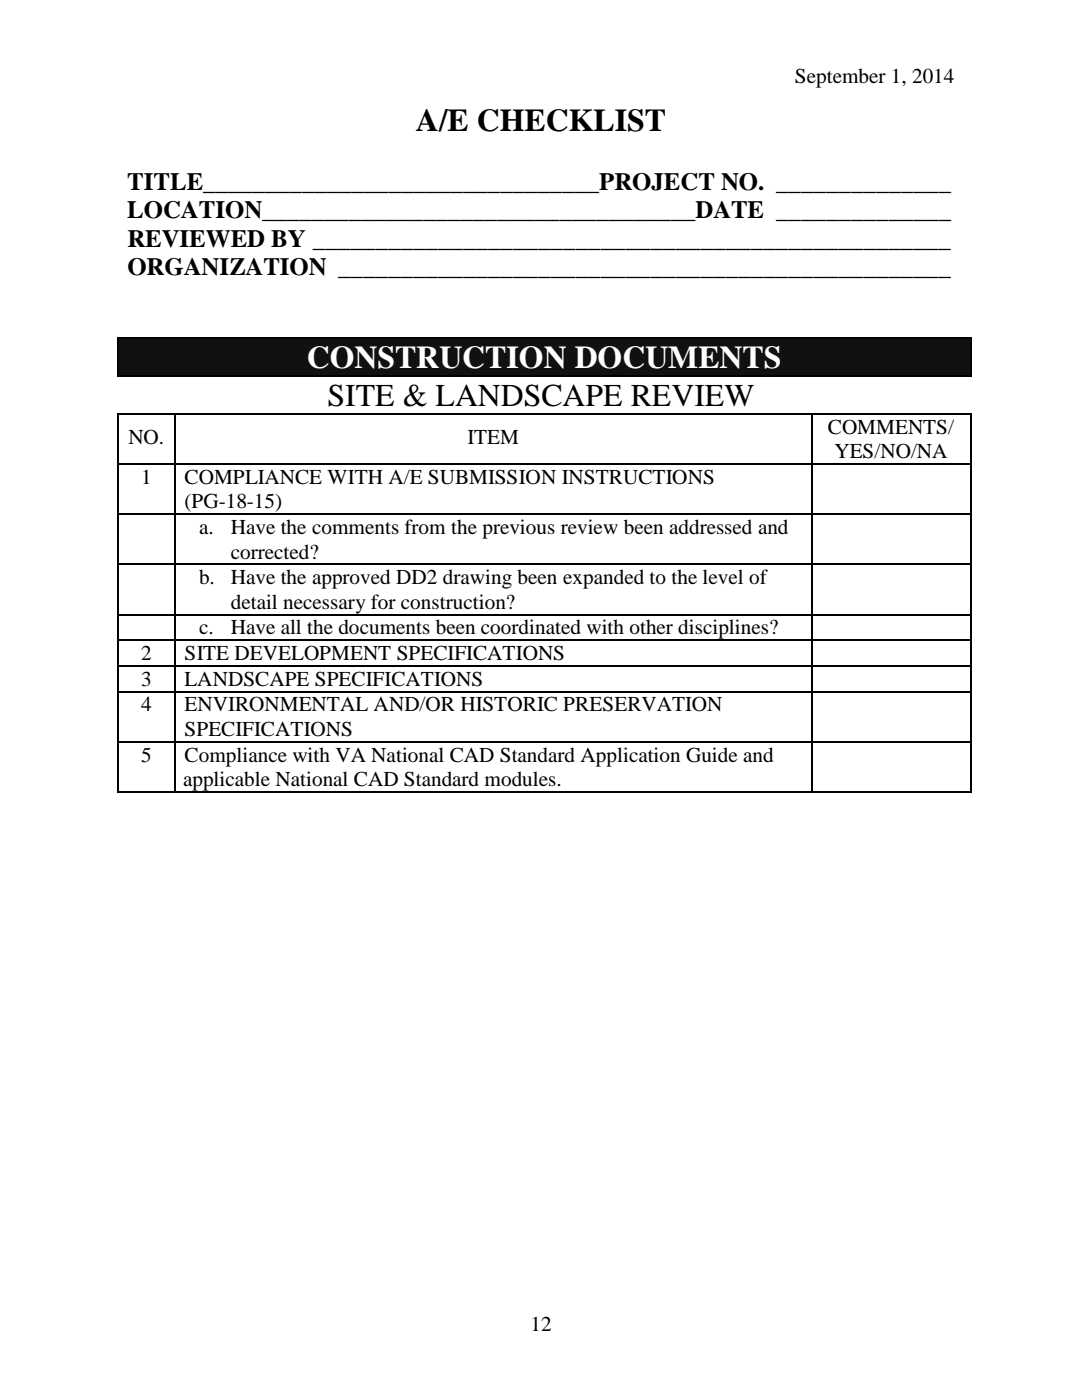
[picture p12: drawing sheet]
<svg xmlns="http://www.w3.org/2000/svg" width="216mm" height="279mm" viewBox="0 0 216 279" stroke-linecap="round" stroke-linejoin="round" font-family="sans-serif">
<defs><g id="words">
<g font-size="6.3">
<text x="83" y="26.2">A/E CHECKLIST</text>
<text x="65.4" y="81">SITE &amp; LANDSCAPE REVIEW</text>
</g>
<text font-size="6.3" fill="#fff" x="61.2" y="73.5">CONSTRUCTION DOCUMENTS</text>
<g font-size="5">
<text x="25.4" y="37.9">TITLE________________________________PROJECT NO. ______________</text>
<text x="25.4" y="43.6">LOCATION___________________________________DATE ______________</text>
<text x="25.4" y="49.2">REVIEWED BY ___________________________________________________</text>
<text x="25.4" y="54.9">ORGANIZATION _________________________________________________</text>
</g>
<g font-size="4.2">
<text x="158.6" y="16.5">September 1, 2014</text>
<text x="25.6" y="88.6">NO.</text>
<text x="93.3" y="88.6">ITEM</text>
<text x="165.2" y="86.6">COMMENTS/</text>
<text x="166.5" y="91.4">YES/NO/NA</text>
<text x="28.2" y="96.6">1</text>
<text x="36.8" y="96.6">COMPLIANCE WITH A/E SUBMISSION INSTRUCTIONS</text>
<text x="36.8" y="101.5">(PG-18-15)</text>
<text x="39.7" y="106.6">a.</text>
<text x="46.1" y="106.6">Have the comments from the previous review been addressed and</text>
<text x="46.1" y="111.5">corrected?</text>
<text x="39.7" y="116.6">b.</text>
<text x="46.1" y="116.6">Have the approved DD2 drawing been expanded to the level of</text>
<text x="46.1" y="121.5">detail necessary for construction?</text>
<text x="28.2" y="131.7">2</text>
<text x="36.8" y="131.7">SITE DEVELOPMENT SPECIFICATIONS</text>
<text x="39.7" y="126.6">c.</text>
<text x="46.1" y="126.6">Have all the documents been coordinated with other disciplines?</text>
<text x="28.2" y="136.9">3</text>
<text x="36.8" y="136.9">LANDSCAPE SPECIFICATIONS</text>
<text x="28.2" y="142">4</text>
<text x="36.8" y="142">ENVIRONMENTAL AND/OR HISTORIC PRESERVATION</text>
<text x="36.8" y="146.9">SPECIFICATIONS</text>
<text x="28.2" y="152">5</text>
<text x="36.8" y="152">Compliance with VA National CAD Standard Application Guide and</text>
<text x="36.5" y="156.8">applicable National CAD Standard modules.</text>
<text x="105.8" y="265.6">12</text>
</g>
</g></defs>
<path d="M23.6 67.6h169.9v7.3h-169.9z" fill-rule="evenodd" fill="#111"/>
<path d="M25.4 67.6h166.4v7.3h-166.4z" fill="#111"/>
<g fill="#000">
<path d="M23.4 67.4h.2v.2h-.2zM23.4 75h.2v.2h-.2zM193.5 67.4h.3v.2h-.3zM193.5 75h.3v.2h-.3zM23.4 82.5h.2v.3h-.2zM23.4 92.5h.2v.3h-.2zM34.8 82.5h.3v.3h-.3zM34.8 92.5h.3v.3h-.3zM161.8 82.5h.3v.3h-.3zM161.8 92.5h.3v.3h-.3zM193.5 82.5h.3v.3h-.3zM193.5 92.5h.3v.3h-.3z"/>
<path d="M23.4 102.5h.2v.3h-.2zM23.4 112.5h.2v.3h-.2zM34.8 102.5h.3v.3h-.3zM34.8 112.5h.3v.3h-.3zM161.8 102.5h.3v.3h-.3zM161.8 112.5h.3v.3h-.3zM193.5 102.5h.3v.3h-.3zM193.5 112.5h.3v.3h-.3zM23.4 122.5h.2v.3h-.2zM23.4 127.6h.2v.3h-.2zM23.4 132.8h.2v.2h-.2zM23.4 137.9h.2v.3h-.2z"/>
<path d="M34.8 122.5h.3v.3h-.3zM34.8 127.6h.3v.3h-.3zM34.8 132.8h.3v.2h-.3zM34.8 137.9h.3v.3h-.3zM161.8 122.5h.3v.3h-.3zM161.8 127.6h.3v.3h-.3zM161.8 132.8h.3v.2h-.3zM161.8 137.9h.3v.3h-.3zM193.5 122.5h.3v.3h-.3zM193.5 127.6h.3v.3h-.3zM193.5 132.8h.3v.2h-.3zM193.5 137.9h.3v.3h-.3z"/>
<path d="M23.4 147.9h.2v.3h-.2zM23.4 157.9h.2v.3h-.2zM34.8 147.9h.3v.3h-.3zM34.8 157.9h.3v.3h-.3zM161.8 147.9h.3v.3h-.3zM161.8 157.9h.3v.3h-.3zM193.5 147.9h.3v.3h-.3zM193.5 157.9h.3v.3h-.3z"/>
</g>
<g fill="none" stroke="#000" stroke-width=".25">
<path d="M23.5 67.6v7.4M23.6 67.5h169.9M23.6 75.1h169.9M193.7 67.6v7.4M23.5 82.8v9.7M23.5 92.8v9.7M23.6 82.6h11.2M23.6 92.6h11.2M34.9 82.8v9.7M34.9 92.8v9.7M35.1 82.6h126.7M35.1 92.6h126.7"/>
<path d="M161.9 82.8v9.7M161.9 92.8v9.7M162.1 82.6h31.4M162.1 92.6h31.4M193.7 82.8v9.7M193.7 92.8v9.7M23.5 102.8v9.7M23.5 112.8v9.7M23.6 102.7h11.2M23.6 112.6h11.2M34.9 102.8v9.7M34.9 112.8v9.7"/>
<path d="M35.1 102.7h126.7M35.1 112.6h126.7M161.9 102.8v9.7M161.9 112.8v9.7M162.1 102.7h31.4M162.1 112.6h31.4M193.7 102.8v9.7M193.7 112.8v9.7M23.5 122.8v4.8M23.5 127.9v4.9M23.5 133v4.9M23.5 138.2v9.7"/>
<path d="M23.6 122.6h11.2M23.6 127.8h11.2M23.6 132.9h11.2M23.6 138h11.2M34.9 122.8v4.8M34.9 127.9v4.9M34.9 133v4.9M34.9 138.2v9.7M35.1 122.6h126.7M35.1 127.8h126.7M35.1 132.9h126.7M35.1 138h126.7"/>
<path d="M161.9 122.8v4.8M161.9 127.9v4.9M161.9 133v4.9M161.9 138.2v9.7M162.1 122.6h31.4M162.1 127.8h31.4M162.1 132.9h31.4M162.1 138h31.4M193.7 122.8v4.8M193.7 127.9v4.9M193.7 133v4.9M193.7 138.2v9.7"/>
<path d="M23.5 148.2v9.7M23.6 148h11.2M23.6 158h11.2M34.9 148.2v9.7M35.1 148h126.7M35.1 158h126.7M161.9 148.2v9.7M162.1 148h31.4M162.1 158h31.4M193.7 148.2v9.7"/>
</g>
<use href="#words"/>
</svg>
